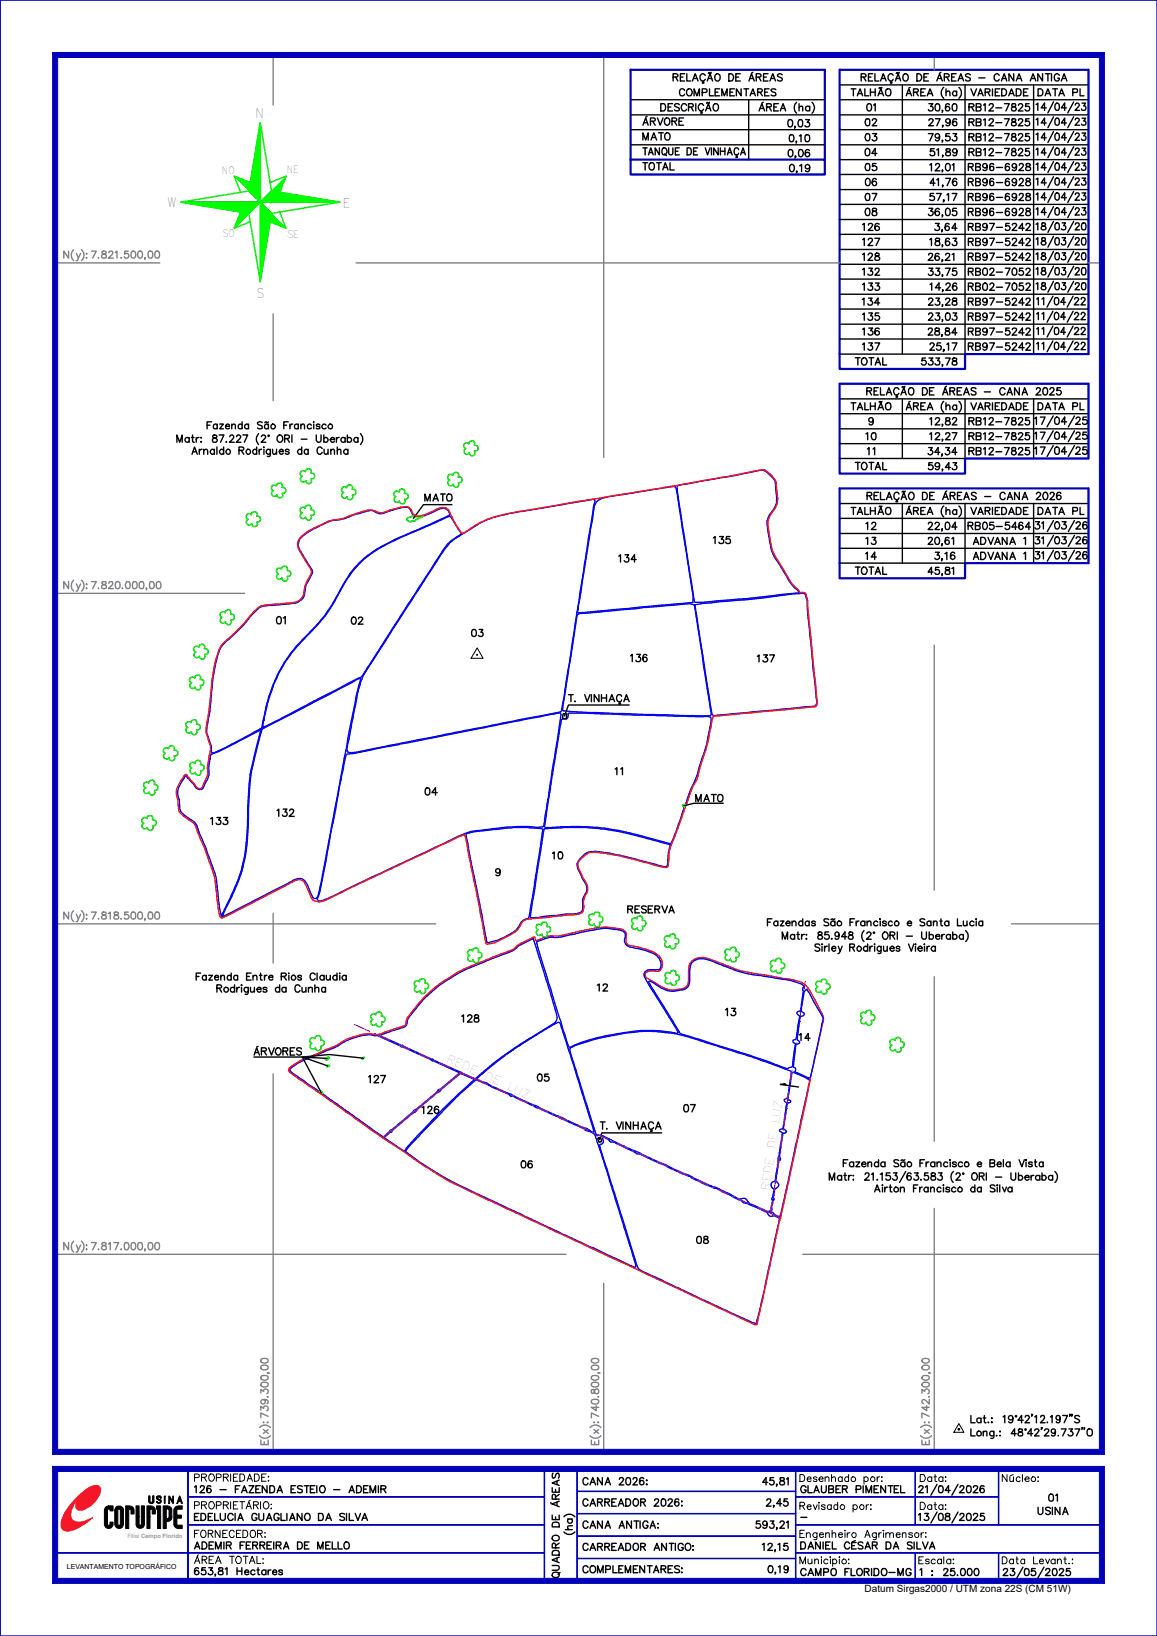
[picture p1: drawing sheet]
<svg xmlns="http://www.w3.org/2000/svg" width="210mm" height="297mm" viewBox="0 0 210 297" stroke-linecap="round" stroke-linejoin="round" font-family="sans-serif">
<defs><g id="words">
<g font-size="2.4">
<text x="46.4" y="21.4">N</text>
<text x="30.4" y="37.6">W</text>
<text x="62.2" y="37.7">E</text>
<text x="46.6" y="54.1">S</text>
</g>
<g font-size="2.1" fill="#f0f">
<text x="80.9" y="192.7" transform="rotate(25 80.9 192.7)">REDE</text>
<text x="87.8" y="195.9" transform="rotate(25 87.8 195.9)">DE</text>
<text x="91.9" y="197.8" transform="rotate(25 91.9 197.8)">LUZ</text>
<text x="140.8" y="208.7" transform="rotate(-82 140.8 208.7)">DE</text>
<text x="141.4" y="204.1" transform="rotate(-82 141.4 204.1)">LUZ</text>
<text x="139.6" y="216.2" transform="rotate(-82 139.6 216.2)">REDE</text>
</g>
<g font-size="1.9">
<text x="40.3" y="31.5">NO</text>
<text x="52.1" y="31.4">NE</text>
<text x="40.4" y="43.1">SO</text>
<text x="52.2" y="43.2">SE</text>
</g>
<g font-size="1.8">
<text x="122.2" y="14.7">RELAÇÃO DE ÁREAS</text>
<text x="123.3" y="17.4">COMPLEMENTARES</text>
<text x="154.5" y="17.4">TALHÃO</text>
<text x="156.3" y="14.7">RELAÇÃO DE ÁREAS - CANA ANTIGA</text>
<text x="164.5" y="17.4">ÁREA (ha)</text>
<text x="176.2" y="17.4">VARIEDADE</text>
<text x="188.4" y="17.4">DATA PL</text>
<text x="116.7" y="22.7">ÁRVORE</text>
<text x="119.9" y="20.1">DESCRIÇÃO</text>
<text x="137.8" y="20.1">ÁREA (ha)</text>
<text x="143" y="23">0,03</text>
<text x="157" y="22.8">02</text>
<text x="157.3" y="20.1">01</text>
<text x="168.5" y="20.1">30,60</text>
<text x="168.6" y="22.8">27,96</text>
<text x="175.9" y="20.1">RB12-7825</text>
<text x="175.9" y="22.8">RB12-7825</text>
<text x="188.1" y="20">14/04/23</text>
<text x="188.1" y="22.7">14/04/23</text>
<text x="116.7" y="25.4">MATO</text>
<text x="116.7" y="28.1">TANQUE DE VINHAÇA</text>
<text x="143.1" y="28.5">0,06</text>
<text x="143.3" y="25.7">0,10</text>
<text x="157" y="25.6">03</text>
<text x="157" y="28.3">04</text>
<text x="168.5" y="25.6">79,53</text>
<text x="168.8" y="28.3">51,89</text>
<text x="175.9" y="25.6">RB12-7825</text>
<text x="175.9" y="28.3">RB12-7825</text>
<text x="188.1" y="25.5">14/04/23</text>
<text x="188.1" y="28.2">14/04/23</text>
<text x="116.7" y="30.9">TOTAL</text>
<text x="143.3" y="31.2">0,19</text>
<text x="157" y="31">05</text>
<text x="157.1" y="33.7">06</text>
<text x="168.8" y="31">12,01</text>
<text x="168.8" y="33.7">41,76</text>
<text x="175.8" y="31">RB96-6928</text>
<text x="175.8" y="33.7">RB96-6928</text>
<text x="188.1" y="30.9">14/04/23</text>
<text x="188.1" y="33.6">14/04/23</text>
<text x="156.6" y="41.8">126</text>
<text x="157" y="36.4">07</text>
<text x="157" y="39.1">08</text>
<text x="168.5" y="39.1">36,05</text>
<text x="168.8" y="36.4">57,17</text>
<text x="169.7" y="41.8">3,64</text>
<text x="175.8" y="41.8">RB97-5242</text>
<text x="175.8" y="36.4">RB96-6928</text>
<text x="175.8" y="39.1">RB96-6928</text>
<text x="188.1" y="41.7">18/03/20</text>
<text x="188.1" y="36.3">14/04/23</text>
<text x="188.1" y="39">14/04/23</text>
<text x="156.6" y="44.6">127</text>
<text x="156.6" y="47.3">128</text>
<text x="168.5" y="47.3">26,21</text>
<text x="168.8" y="44.6">18,63</text>
<text x="175.8" y="44.6">RB97-5242</text>
<text x="175.8" y="47.3">RB97-5242</text>
<text x="188.1" y="44.5">18/03/20</text>
<text x="188.1" y="47.2">18/03/20</text>
<text x="156.6" y="50">132</text>
<text x="156.6" y="52.7">133</text>
<text x="168.5" y="50">33,75</text>
<text x="168.8" y="52.7">14,26</text>
<text x="175.8" y="50">RB02-7052</text>
<text x="175.8" y="52.7">RB02-7052</text>
<text x="188.1" y="49.9">18/03/20</text>
<text x="188.1" y="52.6">18/03/20</text>
<text x="156.5" y="55.4">134</text>
<text x="156.6" y="58.1">135</text>
<text x="168.5" y="55.4">23,28</text>
<text x="168.5" y="58.1">23,03</text>
<text x="175.8" y="55.4">RB97-5242</text>
<text x="175.8" y="58.1">RB97-5242</text>
<text x="188.2" y="55.3">11/04/22</text>
<text x="188.2" y="58">11/04/22</text>
<text x="156.6" y="60.8">136</text>
<text x="156.6" y="63.6">137</text>
<text x="168.5" y="60.8">28,84</text>
<text x="168.8" y="63.6">25,17</text>
<text x="175.8" y="60.8">RB97-5242</text>
<text x="175.8" y="63.6">RB97-5242</text>
<text x="188.2" y="60.7">11/04/22</text>
<text x="188.2" y="63.5">11/04/22</text>
<text x="155.2" y="66.3">TOTAL</text>
<text x="157.3" y="71.7">RELAÇÃO DE ÁREAS - CANA 2025</text>
<text x="167.2" y="66.3">533,78</text>
<text x="37.6" y="77.8">Fazenda São Francisco</text>
<text x="154.5" y="74.4">TALHÃO</text>
<text x="157.7" y="77.1">9</text>
<text x="164.5" y="74.4">ÁREA (ha)</text>
<text x="168.8" y="77.1">12,82</text>
<text x="175.9" y="77.1">RB12-7825</text>
<text x="176.2" y="74.4">VARIEDADE</text>
<text x="187.8" y="77">17/04/25</text>
<text x="188.4" y="74.4">DATA PL</text>
<text x="32.1" y="80.3">Matr: 87.227 (2° ORI - Uberaba)</text>
<text x="34.8" y="82.5">Arnaldo Rodrigues da Cunha</text>
<text x="157.2" y="79.8">10</text>
<text x="157.4" y="82.6">11</text>
<text x="168.5" y="82.6">34,34</text>
<text x="168.8" y="79.8">12,27</text>
<text x="175.9" y="79.8">RB12-7825</text>
<text x="175.9" y="82.6">RB12-7825</text>
<text x="187.8" y="79.7">17/04/25</text>
<text x="187.8" y="82.5">17/04/25</text>
<text x="155.2" y="85.3">TOTAL</text>
<text x="168.5" y="85.3">59,43</text>
<text x="77.1" y="91">MATO</text>
<text x="154.5" y="93.4">TALHÃO</text>
<text x="157.4" y="90.7">RELAÇÃO DE ÁREAS - CANA 2026</text>
<text x="164.5" y="93.4">ÁREA (ha)</text>
<text x="176.2" y="93.4">VARIEDADE</text>
<text x="188.4" y="93.4">DATA PL</text>
<text x="129.5" y="98.7">135</text>
<text x="157.1" y="101.6">14</text>
<text x="157.2" y="98.8">13</text>
<text x="157.2" y="96.1">12</text>
<text x="168.5" y="98.8">20,61</text>
<text x="168.5" y="96.1">22,04</text>
<text x="169.7" y="101.6">3,16</text>
<text x="175.7" y="96.1">RB05-5464</text>
<text x="176.7" y="98.8">ADVANA 1</text>
<text x="176.7" y="101.6">ADVANA 1</text>
<text x="187.9" y="98.7">31/03/26</text>
<text x="187.9" y="96">31/03/26</text>
<text x="187.9" y="101.5">31/03/26</text>
<text x="112.3" y="102">134</text>
<text x="155.2" y="104.3">TOTAL</text>
<text x="168.5" y="104.3">45,81</text>
<text x="50.2" y="113.3">01</text>
<text x="63.8" y="113.3">02</text>
<text x="85.6" y="115.5">03</text>
<text x="114.5" y="120.1">136</text>
<text x="137.5" y="120.2">137</text>
<text x="103.2" y="127.4">T. VINHAÇA</text>
<text x="111.7" y="140.6">11</text>
<text x="38.3" y="149.7">133</text>
<text x="50.3" y="148.2">132</text>
<text x="77.2" y="144.3">04</text>
<text x="126.3" y="145.5">MATO</text>
<text x="100.3" y="155.9">10</text>
<text x="90" y="159">9</text>
<text x="113.9" y="165.7">RESERVA</text>
<text x="139.3" y="168.1">Fazendas São Francisco e Santa Lucia</text>
<text x="142" y="170.5">Matr: 85.948 (2° ORI - Uberaba)</text>
<text x="147.9" y="172.7">Sirley Rodrigues Vieira</text>
<text x="35.6" y="177.9">Fazenda Entre Rios Claudia</text>
<text x="108.4" y="179.9">12</text>
<text x="39.4" y="180.1">Rodrigues da Cunha</text>
<text x="83.8" y="185.5">128</text>
<text x="131.7" y="184.4">13</text>
<text x="46.1" y="191.5">ÁRVORES</text>
<text x="145.1" y="188.9">14</text>
<text x="66.9" y="196.6">127</text>
<text x="97.5" y="196.3">05</text>
<text x="76.6" y="202.2">126</text>
<text x="124.1" y="201.9">07</text>
<text x="109" y="205">T. VINHAÇA</text>
<text x="94.6" y="212">06</text>
<text x="150.5" y="214.2">Matr: 21.153/63.583 (2° ORI - Uberaba)</text>
<text x="153.1" y="211.8">Fazenda São Francisco e Bela Vista</text>
<text x="158.7" y="216.4">Airton Francisco da Silva</text>
<text x="126.4" y="225.7">08</text>
<text x="176.2" y="258.3">Lat.: 19°42'12.197&quot;S</text>
<text x="176.2" y="260.7">Long.: 48°42'29.737&quot;O</text>
<text x="35.3" y="268.9">PROPRIEDADE:</text>
<text x="105.8" y="269.6">CANA 2026:</text>
<text x="138.4" y="269.6">45,81</text>
<text x="145.2" y="269">Desenhado por:</text>
<text x="167" y="269">Data:</text>
<text x="181.9" y="269">Núcleo:</text>
<text x="35.3" y="271">126 - FAZENDA ESTEIO - ADEMIR</text>
<text x="35.3" y="273.9">PROPRIETÁRIO:</text>
<text x="105.8" y="273.4">CARREADOR 2026:</text>
<text x="139.1" y="273.4">2,45</text>
<text x="145.2" y="274">Revisado por:</text>
<text x="145.3" y="271">GLAUBER PIMENTEL</text>
<text x="166.7" y="271">21/04/2026</text>
<text x="167" y="274">Data:</text>
<text x="188.4" y="275">USINA</text>
<text x="190.3" y="272.5">01</text>
<text x="35.3" y="276">EDELUCIA GUAGLIANO DA SILVA</text>
<text x="35.3" y="281.2">ADEMIR FERREIRA DE MELLO</text>
<text x="35.3" y="279.1">FORNECEDOR:</text>
<text x="103.9" y="278.6" transform="rotate(-90 103.9 278.6)">(ha)</text>
<text x="105.8" y="277.4">CANA ANTIGA:</text>
<text x="105.8" y="281.5">CARREADOR ANTIGO:</text>
<text x="137.2" y="277.4">593,21</text>
<text x="138.4" y="281.5">12,15</text>
<text x="145.2" y="279.1">Engenheiro Agrimensor:</text>
<text x="145.3" y="281.2">DANIEL CÉSAR DA SILVA</text>
<text x="145.3" y="276">-</text>
<text x="166.7" y="276">13/08/2025</text>
<text x="35.3" y="283.8">ÁREA TOTAL:</text>
<text x="35.3" y="285.9">653,81 Hectares</text>
<text x="101.5" y="286.4" transform="rotate(-90 101.5 286.4)">QUADRO DE ÁREAS</text>
<text x="105.8" y="285.5">COMPLEMENTARES:</text>
<text x="139.4" y="285.5">0,19</text>
<text x="145.2" y="283.9">Municipio:</text>
<text x="145.3" y="286">CAMPO FLORIDO-MG</text>
<text x="166.8" y="283.9">Escala:</text>
<text x="167" y="286">1 : 25.000</text>
<text x="181.9" y="283.9">Data Levant.:</text>
<text x="182.1" y="286">23/05/2025</text>
<text x="156.9" y="289">Datum Sirgas2000 / UTM zona 22S (CM 51W)</text>
</g>
<g font-size="1.8" fill="#808080">
<text x="11.6" y="46.9">N(y):7.821.500,00</text>
<text x="11.6" y="106.9">N(y):7.820.000,00</text>
<text x="11.6" y="166.9">N(y):7.818.500,00</text>
<text x="11.6" y="226.9">N(y):7.817.000,00</text>
<text x="48.7" y="262.3" transform="rotate(-90 48.7 262.3)">E(x):739.300,00</text>
<text x="108.7" y="262.3" transform="rotate(-90 108.7 262.3)">E(x):740.800,00</text>
<text x="168.7" y="262.3" transform="rotate(-90 168.7 262.3)">E(x):742.300,00</text>
</g>
<text font-size="1.3" x="12.1" y="284.8">LEVANTAMENTO TOPOGRÁFICO</text>
<text font-size="1.1" fill="#989898" x="23.1" y="279.1">Filial Campo Florido</text>
</g></defs>
<!-- layer: 0114000126135 -->
<path d="M122.9 88.2l13.9-2.6a2.37 2.37 0 0 1 3.1 .8 2.06 2.06 0 0 1 .9 2l.1 1a3.6 3.6 0 0 1-.8 3.5l-.6 .7-.3 .9 .2 2a18.3 18.3 0 0 0 1.1 4.5l2.2 3.5a6.2 6.2 0 0 0 2 2.6l.3 .5-9.6 1.1-6.3 .5a6.8 6.8 0 0 1-3 .1l-2.8-17.7z" fill="none" stroke="#00f" stroke-width=".25"/>
<!-- layer: 0114000126134 -->
<path d="M108.3 91.1a7.2 7.2 0 0 1 3.7-1.2l10.5-1.6 .2 .4 .2 1.1 2.9 18.4v1.2l-20.9 1.8 .1-1 2.7-17.3a3.2 3.2 0 0 1 .6-1.8z" fill="none" stroke="#00f" stroke-width=".25"/>
<!-- layer: 0114000126136 -->
<path d="M104.8 111.6l.6-.2 18.5-1.7 1.3-.1 .8 .2 3 19.4v.7l-1.4 .1-10.4-.3-15-.6-.1-.2 .1-.7z" fill="none" stroke="#00f" stroke-width=".25"/>
<!-- layer: 0114000126137 -->
<path d="M126.1 109.8l4.5-.6a150.1 150.1 0 0 0 13.4-1.4l1.7-.1 .3 .1 .5 1.3 .1 2.5 1.7 16-.3 .6-17.7 1.6a.75 .75 0 0 1-1.1-.2z" fill="none" stroke="#00f" stroke-width=".25"/>
<!-- layer: 0114000126126 -->
<path d="M69.7 206.5l1.1-.9h.2l.2-.4 3.8-3.1 .3-.2 .4-.5 3.7-3.1 .6-.3 .1-.2 3.5-2.9 2.5 1.1-2.2 2a87.8 87.8 0 0 0-7.1 7.2l-2.8 2.9-.6 .9z" fill="none" stroke="#00f" stroke-width=".25"/>
<!-- layer: TEXTO -->
<path d="M82 91.6h-5.1l-1.9 2.5M114.2 128h-11l-.7 2M46.1 191.9h8.8l3.4 6.4M54.9 191.9l4.9-.5 6.1 .7M54.9 191.9l4.6 1.6M54.9 191.9l4.5 .2M142.6 197l-.1-.3-.9 .2 3.3 .4M120.1 205.7h-10.9l-.4 1.2" fill="none" stroke="#000" stroke-width=".25"/>
<!-- layer: 0114000126127 -->
<path d="M52.6 194.1a13.2 13.2 0 0 1 4.9-2.6l1.7-.7a14 14 0 0 0 3.7-1.9l1.3-.5a7.5 7.5 0 0 1 4.4-.4l14.8 6.8-3.4 2.9-.5 .2-.2 .3-3.7 3.1-.4 .2-4.1 3.6-.2 .1-1.4 1.2-11-7.9a.48 .48 0 0 0-.6-.4l-5-3.5-.3-.3z" fill="none" stroke="#00f" stroke-width=".25"/>
<!-- layer: 0114000126128 -->
<path d="M68.9 188l3.9-1.4a1.2 1.2 0 0 0 1.2-1.5l.5-.7a25.7 25.7 0 0 1 13-9.6l3.6-1.4a6.3 6.3 0 0 0 3.2-1.8l2.5-1.2 4.2 13.7a1.33 1.33 0 0 1-.3 1.6l-3.6 2.2a66.3 66.3 0 0 0-10.8 8l-13.2-6.1z" fill="none" stroke="#00f" stroke-width=".25"/>
<!-- layer: 0114000126132 -->
<path d="M47.6 132.4l17.1-9 .7-.2v.3l-.8 3.2-1.5 7.3-3.8 20.9a57.6 57.6 0 0 1-1.7 8l-.4 .2-.5-.2-.3-.7a6.8 6.8 0 0 0-1.2-2.5 1.95 1.95 0 0 0-2.4 .4l-11.3 5.8-1.2 .5 .4-1a31.9 31.9 0 0 0 4.4-17 43.6 43.6 0 0 1 2-14.5z" fill="none" stroke="#00f" stroke-width=".25"/>
<!-- layer: 0114000126133 -->
<path d="M33.5 141l.3-.2 .3 .5 1 1a1.22 1.22 0 0 0 1.6 .9l.5-.8a4.3 4.3 0 0 0 .7-3.2l.3-1.8 .2-.5 1.2-.4 7.8-4-.1 .2a51 51 0 0 0-2.3 13.9 39.6 39.6 0 0 1-1.6 12.6l-1.3 3.1-1.9 4-.3-1.3-.3-2.5a16 16 0 0 0-1.5-6.5l-2-4.9a2.94 2.94 0 0 0-1.7-2.5 2.74 2.74 0 0 1-1.8-2.9v-.4a3.1 3.1 0 0 1 .3-3.3z" fill="none" stroke="#00f" stroke-width=".25"/>
<!-- layer: RVORE -->
<path d="M57.9 198.1l.7 .6" fill="none" stroke="#00f" stroke-width=".25"/>
<!-- layer: TANQUE_DE_VINHAA -->
<path d="M102.3 129.6a.39 .39 0 0 1 .4 0 .39 .39 0 0 1 .1 .5 .36 .36 0 0 1-.3 .4 .36 .36 0 0 1-.4-.3zM108.5 206.6a.43 .43 0 0 1 .5 0 .43 .43 0 0 1 .2 .5 .32 .32 0 0 1-.4 .2 .32 .32 0 0 1-.2-.4z" fill="none" stroke="#000" stroke-width=".25"/>
<!-- layer: REDE_DE_LUZ -->
<g fill="none" stroke="#f0f" stroke-width=".25">
<path d="M146.2 178.2l-.4 2.3M64.4 186l2.7 1.2M68 187.6h.1M68.9 188l1.8 .8M71.6 189.3h.1M72.5 189.7l1.8 .8M75.2 190.9h.1M76.1 191.3l1.9 .8M77.9 199.5l-2.5 2.1M78.1 199.4h.1M78.9 192.6h.1M79.8 193l1.8 .8"/>
<path d="M80.8 197.1l-2.5 2.1M81 196.9h.1M82.5 194.2h.1M83.5 194.6l4.9 2.3M83.6 194.7l-2.4 2.1M89.4 197.3h.1M90.3 197.7l1.7 .8M93 199h.1M93.9 199.4l1.8 .8M143.2 198.2l-.4 2M143.3 197.3h.1M143.8 194.3l-.3 2"/>
<path d="M143.9 193.3h.1M144.3 190.3l-.2 2M144.5 189.4h.1M144.9 186.4l-.3 1.9M145.1 185.4h.1M145.5 182.4l-.3 2M145.6 181.4h.1M72.1 204.4l-2.4 2M72.3 204.2h.1M75 202l-2.5 2M75.2 201.8h.1M96.6 200.6h.1"/>
<path d="M97.5 201l1.9 .9M100.3 202.3h.1M101.2 202.7l1.8 .8M103.9 203.9h.1M104.8 204.3l1.8 .9M107.5 205.6h.1M108.5 206l1.8 .8M111.2 207.2h.1M112.1 207.6l1.8 .9M114.8 208.9h.1M115.7 209.3l1.9 .8M118.5 210.5h.1"/>
<path d="M119.4 210.9l1.8 .9M122.1 212.2h.1M123 212.6l1.8 .8M125.7 213.8h.1M126.6 214.3l1.9 .8M129.4 215.5h.1M130.3 215.9l1.8 .9M133 217.2h.1M134 217.6l1.7 .8M136.7 218.8h.1M137.6 219.2l2.3 1.1M140.3 218.1l-.4 2.2"/>
<path d="M140.4 217h.1M140.8 214.1l-.3 2M141 213.1h.1M141.4 210.1l-.3 2M141.6 209.1h.1M142 206.2l-.3 2M142.1 205.2h.1M142.6 202.2l-.3 2M142.7 201.2h.1M139.9 220.3l1.9 .9"/>
</g>
<!-- layer: RVORE -->
<path d="M57.9 198.1h.5l.2 .6zM59 192.2l.5-.3a.23 .23 0 0 1 .2 .3 .23 .23 0 0 1-.3 .2l-.2 .1zM59.3 193.5h.1a.21 .21 0 0 1 .2-.2 .21 .21 0 0 1 .2 .2l-.4 .2zM65.8 192h.4l-.4 .3z" fill="none" stroke="#0f0" stroke-width=".25"/>
<!-- layer: 0114000126001 -->
<path d="M54.5 97.8a16.4 16.4 0 0 1 6-3.3l2-.3 2.6-1a4.7 4.7 0 0 1 2.7-.4 2.16 2.16 0 0 0 2.5 .1l1.2-.4a5.9 5.9 0 0 1 2.6-.4l.3 .4 .6 1.1-.9 .4a.35 .35 0 0 0-.2 .4 .35 .35 0 0 0 .4 .3h.2l.3-.1a1.01 1.01 0 0 0 1-.4l2.3-1a4.9 4.9 0 0 1 2.7-.9l.6 .5 .2 .5-.1 .2-4 1.9a64.7 64.7 0 0 0-9.9 4.8 18.3 18.3 0 0 0-6.3 7.8 33 33 0 0 1-6.7 8.5 26.7 26.7 0 0 0-6.8 14.3l-.3 1.4-2.5 1.3a41.2 41.2 0 0 1-6.3 3.2h-.2l-.1-.2v-1l-.4-.9a5.2 5.2 0 0 1-.4-2.8l.5-2.6 .2-2.1a30.9 30.9 0 0 1 1.8-9.5l.5-.7a39.2 39.2 0 0 0 5.5-5.6 3.2 3.2 0 0 1 3.1-1.4l2.6-.2a5.5 5.5 0 0 0 2.8-.7l.4-.4 .2-.5a6.7 6.7 0 0 1 1.3-3.7l.2-.4-.1-.5-1.2-2.1a6.5 6.5 0 0 1-1.2-2.6l.1-.7z" fill="none" stroke="#00f" stroke-width=".25"/>
<!-- layer: 0114000126002 -->
<path d="M65.6 102a32.7 32.7 0 0 1 9.8-5.6l5.6-2.4a.61 .61 0 0 1 .9 0l1.8 2.8-.1 .2a8 8 0 0 0-3.5 3.5l-14.3 22.2a2.25 2.25 0 0 1-1.4 .7l-13.5 7.1-3.2 1.6a27.1 27.1 0 0 1 9-17.7 32.7 32.7 0 0 0 5.8-8.5l1.4-2z" fill="none" stroke="#00f" stroke-width=".25"/>
<!-- layer: 0114000126003 -->
<path d="M81.6 98.6l1.1-.9 1.8-1.1a17.6 17.6 0 0 1 8.1-3.4l15.1-2.5 .3 .3-.3 1.1-1 6-4.3 28.5-.6 2.6-30.7 6.1a55.7 55.7 0 0 1-7.7 1.3l-.3-.2a1.74 1.74 0 0 1 0-1.4l.9-4.4a46.3 46.3 0 0 1 1.5-7l.9-1.7 4.8-7.5 8.8-13.7z" fill="none" stroke="#00f" stroke-width=".25"/>
<!-- layer: 0114000126004 -->
<path d="M63 136.9h.1a21.1 21.1 0 0 0 5.2-1l33.4-6.5 .1 .5-2.8 18.1a4.3 4.3 0 0 1-.4 2.1l-1 .1a46.4 46.4 0 0 0-12.6 .9l-2 .8-22.9 10.9a4.1 4.1 0 0 1-2.2 .7l-.3-.2a122.1 122.1 0 0 0 2.5-12.6l1.9-9.8 .6-3.2z" fill="none" stroke="#00f" stroke-width=".25"/>
<!-- layer: MATO -->
<path d="M73.9 94.2l.4-.2a1.23 1.23 0 0 1 1.3-.1l1.2-.2-1 .5a1.01 1.01 0 0 1-1 .4 .53 .53 0 0 1-.6 .1 .53 .53 0 0 1-.3-.5z" fill="none" stroke="#0f0" stroke-width=".25"/>
<!-- layer: TEXTO -->
<g fill="none" stroke="#000" stroke-width=".18">
<path d="M86.6 117.6l1.1 1.9h-2.2z"/>
<circle cx="86.6" cy="118.9" r=".08"/>
</g>
<!-- layer: 0114000126008 -->
<path d="M109.4 206.5a.5 .5 0 0 1 .6 .2l.8 .6 .7 .1 1.3 .6 2.5 1.2 .2 .3h.6l4 1.9 .6 .1 1 .6 2.5 1.1 1 .3 .9 .6 3.3 1.5a2.57 2.57 0 0 1 1.7 .8l1.5 .6 2.1 1.1 .3 .3 .6 .1 2.7 1.2a1.97 1.97 0 0 1 1.4 1l.2 .1a1.86 1.86 0 0 1 1.6 .4l-2.8 13.2-1.3 5.5a.28 .28 0 0 1-.2 .4 .28 .28 0 0 1-.3-.1l-4-1.8-15-7a4.2 4.2 0 0 1-2.1-1.3l-6.9-22a.28 .28 0 0 1 0-.3 .28 .28 0 0 1 .3-.1l.3-.3z" fill="none" stroke="#00f" stroke-width=".25"/>
<!-- layer: 0114000126007 -->
<path d="M103.5 190.3a22.8 22.8 0 0 1 5.5-1.9l4.4-.8 3.3-.4 2.6 .1 3.4 .4 4 1.1 9.7 3 6.8 2.5a.42 .42 0 0 1 .4 .2 .42 .42 0 0 1 0 .5l-.6 4a.52 .52 0 0 1-.6 .6 .41 .41 0 0 0 .3 .6l.1 .3-.7 4a.35 .35 0 0 1 0 .4 .35 .35 0 0 1-.4 .1 .26 .26 0 0 0-.2 .3 .26 .26 0 0 0 .3 .2l.2 .4-.6 3.8-.2 .5v.9l-.5 3a.35 .35 0 0 1-.1 .4 .35 .35 0 0 1-.3 .1 .79 .79 0 0 0 .2 1.3l-.2 1.3-.2 .4v.2a.31 .31 0 0 1 .2 .3 .31 .31 0 0 1-.2 .3l-.2 1.2a.33 .33 0 0 1-.2 .3 .33 .33 0 0 1-.4 0l-2.6-1.1a1.77 1.77 0 0 1-1.2-1.1l-.5-.2a1.81 1.81 0 0 1-1.9-.4l-2.5-1.3-2.8-1-2.8-1.5-2.9-1.1-1.3-.8-8.7-3.9a8.2 8.2 0 0 0-3.5-1.4h-.3l-.2-.5-4.1-13a4.4 4.4 0 0 1-.5-2.3zM143.8 194.7l.2-.1 2.3 1.1a.82 .82 0 0 1 .5 1.2l-3.7 17.7-1.5 5.9a.35 .35 0 0 1-.2 .4 .35 .35 0 0 1-.4-.2l-.9-.7v-1.1l.2-.7a.81 .81 0 0 0 .1-1l.1-.5a1.24 1.24 0 0 1 .7-1.3 1.08 1.08 0 0 0-.4-1.1l.5-2.7a.87 .87 0 0 1 .4-1.1 2.85 2.85 0 0 1 0-2l.3-2.6a.32 .32 0 0 1 .5-.2 .35 .35 0 0 0 .2-.5 .35 .35 0 0 0-.5-.2l.7-4.6a.39 .39 0 0 1 .5-.3 .28 .28 0 0 0 .1-.3 .28 .28 0 0 0-.4-.1l-.1-.4z" fill="none" stroke="#00f" stroke-width=".25"/>
<!-- layer: 0114000126006 -->
<path d="M82.8 199.3l3.3-3a.96 .96 0 0 1 1.1 .1l.6 .3a.7 .7 0 0 1 .8 .3l2.4 1.1a2.84 2.84 0 0 1 1.8 1l.3-.1 3.8 1.8 .4 .3 4 1.7 5.4 2.6a1.57 1.57 0 0 1 1.6 1.4l7.1 22.9a.28 .28 0 0 1-.1 .4 .28 .28 0 0 1-.4-.2l-33-15.4-4.8-2.9-3.3-2.4a.24 .24 0 0 1-.2-.3 .24 .24 0 0 1 .2-.2l.8-1z" fill="none" stroke="#00f" stroke-width=".25"/>
<!-- layer: 0114000126005 -->
<path d="M86.6 195.8l1.7-1.6 3.6-2.8 3.6-2.3 4.2-2.6a3.2 3.2 0 0 1 1.8-.9l2 5.7 4.3 14.2a.66 .66 0 0 1-.8-.3l-.5-.4-2.8-1-6.2-3-1.4-.5-3.3-1.6-3.6-1.5a4.7 4.7 0 0 0-2-1l-.6-.2z" fill="none" stroke="#00f" stroke-width=".25"/>
<!-- layer: H-RVORE -->
<g fill="none" stroke="#00b800" stroke-width=".25">
<path d="M44.8 93.5a.52 .52 0 0 1 .8-.1 .53 .53 0 0 1 .7-.5 .53 .53 0 0 1 .3 .8 .54 .54 0 0 1 .7 .5 .54 .54 0 0 1-.7 .6l.1 .3a.54 .54 0 0 1-.5 .5 .54 .54 0 0 1-.5-.5 .53 .53 0 0 1-.9 0 .53 .53 0 0 1 .3-.8l-.2-.1-.2-.2zM50.2 89.8a.54 .54 0 0 0 .5 .6 .54 .54 0 0 0 .6-.5l-.1-.4a.55 .55 0 0 0 .7-.5 .55 .55 0 0 0-.7-.5l.1-.3a.57 .57 0 0 0-.6-.5 .57 .57 0 0 0-.6 .5 .51 .51 0 0 0-.8 .1 .51 .51 0 0 0 .3 .8 .54 .54 0 0 0-.2 .8 .54 .54 0 0 0 .8 0M54.6 92.3a.56 .56 0 0 1 .8 0 .53 .53 0 0 1 .7-.6 .53 .53 0 0 1 .3 .8 .52 .52 0 0 1 .7 .5 .52 .52 0 0 1-.7 .5l.1 .5a.54 .54 0 0 1-.5 .4 .54 .54 0 0 1-.5-.5 .54 .54 0 0 1-.9 0 .54 .54 0 0 1 .3-.8l-.3-.2-.1-.2zM55.5 87.2a.51 .51 0 0 0 .5 .6 .51 .51 0 0 0 .5-.5l-.1-.4a.55 .55 0 0 0 .7-.5 .55 .55 0 0 0-.7-.5 .54 .54 0 0 0-.3-.8 .54 .54 0 0 0-.7 .5 .53 .53 0 0 0-.8 .1 .53 .53 0 0 0 .3 .8 .55 .55 0 0 0-.3 .9 .55 .55 0 0 0 .9-.1M62.1 88.5l.5-.1 .3 .2a.53 .53 0 0 1 .7-.6 .53 .53 0 0 1 .3 .8 .54 .54 0 0 1 .7 .5 .54 .54 0 0 1-.6 .6l.1 .3a.54 .54 0 0 1-.6 .5 .54 .54 0 0 1-.5-.5 .54 .54 0 0 1-.9 0 .54 .54 0 0 1 .3-.8 .52 .52 0 0 1-.3-.9zM71.6 89.3l.5-.2 .3 .2a.57 .57 0 0 1 .4-.5 .57 .57 0 0 1 .6 .2l.1 .3-.1 .3a.54 .54 0 0 1 .7 .5 .54 .54 0 0 1-.6 .6l.1 .3a.54 .54 0 0 1-.6 .5 .54 .54 0 0 1-.5-.5 .53 .53 0 0 1-.9 0 .53 .53 0 0 1 .2-.8 .6 .6 0 0 1-.2-.9zM82.2 87.9a.54 .54 0 0 0 .5 .6 .54 .54 0 0 0 .6-.5l-.1-.4a.53 .53 0 0 0 .7-.5 .53 .53 0 0 0-.7-.5 .53 .53 0 0 0-.3-.8 .53 .53 0 0 0-.7 .5 .52 .52 0 0 0-.9 0 .52 .52 0 0 0 .3 .8 .54 .54 0 0 0-.2 .9 .54 .54 0 0 0 .8 0M84.3 80.5a.61 .61 0 0 1 .8 0 .53 .53 0 0 1 .7-.5 .53 .53 0 0 1 .3 .8 .53 .53 0 0 1 .7 .6 .53 .53 0 0 1-.7 .5l.1 .4a.51 .51 0 0 1-.5 .4 .51 .51 0 0 1-.5-.5 .54 .54 0 0 1-.9 0 .54 .54 0 0 1 .2-.8l-.3-.3zM35.3 117.5a.56 .56 0 0 1 .8 0 .53 .53 0 0 1 .7-.5 .53 .53 0 0 1 .3 .8 .52 .52 0 0 1 .7 .5 .52 .52 0 0 1-.7 .5l.1 .4a.54 .54 0 0 1-.5 .5 .54 .54 0 0 1-.5-.6 .54 .54 0 0 1-.9 .1 .54 .54 0 0 1 .3-.9l-.3-.1-.1-.3zM40 111.3a.56 .56 0 0 1 .9 0 .53 .53 0 0 1 .7-.6 .53 .53 0 0 1 .3 .8 .52 .52 0 0 1 .6 .5 .52 .52 0 0 1-.6 .5l.1 .5a.54 .54 0 0 1-.5 .4 .54 .54 0 0 1-.6-.5 .54 .54 0 0 1-.8 0 .54 .54 0 0 1 .2-.8l-.3-.2-.1-.2zM51.2 104.9a.54 .54 0 0 0 .4 .6 .54 .54 0 0 0 .6-.5l-.1-.4a.55 .55 0 0 0 .7-.5 .55 .55 0 0 0-.7-.5l.1-.4a.57 .57 0 0 0-.6-.4 .57 .57 0 0 0-.5 .5 .51 .51 0 0 0-.8 .1 .51 .51 0 0 0 .2 .8 .54 .54 0 0 0-.2 .8 .54 .54 0 0 0 .9 0M34.5 138.6a.55 .55 0 0 1 .9 0 .55 .55 0 0 1 .6-.5 .55 .55 0 0 1 .4 .8 .52 .52 0 0 1 .6 .4 .52 .52 0 0 1-.6 .6l.1 .4a.51 .51 0 0 1-.6 .4 .51 .51 0 0 1-.4-.5 .54 .54 0 0 1-.9 .1 .54 .54 0 0 1 .2-.9l-.3-.1-.1-.3z"/>
<path d="M34.5 123.1l.2-.2h.4l.3 .2a.53 .53 0 0 1 .6-.5 .53 .53 0 0 1 .3 .8 .52 .52 0 0 1 .7 .4 .52 .52 0 0 1-.6 .6l.1 .4a.54 .54 0 0 1-.6 .4 .54 .54 0 0 1-.5-.5 .54 .54 0 0 1-.9 .1 .54 .54 0 0 1 .3-.9l-.3-.1-.1-.3zM34.7 132.8a.51 .51 0 0 0 .5 .6 .51 .51 0 0 0 .6-.5l-.1-.4a.55 .55 0 0 0 .6-.5 .55 .55 0 0 0-.6-.6 .53 .53 0 0 0-.4-.7 .53 .53 0 0 0-.7 .5 .53 .53 0 0 0-.8 .1 .53 .53 0 0 0 .3 .8 .54 .54 0 0 0-.2 .8 .54 .54 0 0 0 .8 0M26.7 150.2a.54 .54 0 0 1-.8 .1 .54 .54 0 0 1 .2-.9 .52 .52 0 0 1-.3-.8 .52 .52 0 0 1 .9 0 .55 .55 0 0 1 .6-.5 .55 .55 0 0 1 .4 .8 .53 .53 0 0 1 .7 .5 .53 .53 0 0 1-.7 .5l.1 .4a.51 .51 0 0 1-.5 .4 .51 .51 0 0 1-.5-.5M131.7 172.4l.5-.1 .3 .2a.56 .56 0 0 1 .5-.6 .56 .56 0 0 1 .6 .5l-.1 .3a.54 .54 0 0 1 .7 .5 .54 .54 0 0 1-.6 .6l.1 .4a.54 .54 0 0 1-.6 .4 .54 .54 0 0 1-.5-.5 .53 .53 0 0 1-.9 .1 .53 .53 0 0 1 .3-.8 .58 .58 0 0 1-.3-1zM156.3 184a.56 .56 0 0 1 .8 0 .53 .53 0 0 1 .7-.6 .53 .53 0 0 1 .3 .8 .52 .52 0 0 1 .7 .5 .52 .52 0 0 1-.7 .5l.1 .4a.54 .54 0 0 1-.5 .5 .54 .54 0 0 1-.5-.5 .53 .53 0 0 1-.9 0 .53 .53 0 0 1 .3-.8l-.2-.1-.2-.2zM161.6 188.9a.56 .56 0 0 1 .9 0 .53 .53 0 0 1 .6-.6 .53 .53 0 0 1 .3 .9 .52 .52 0 0 1 .7 .4 .52 .52 0 0 1-.6 .6l.1 .4a.54 .54 0 0 1-.6 .4 .54 .54 0 0 1-.5-.5 .54 .54 0 0 1-.9 0 .54 .54 0 0 1 .3-.8l-.3-.1-.1-.3z"/>
</g>
<!-- layer: QUADRO_DE_AREAS_COMPLEMENTARES -->
<path d="M114.5 18.1h35.2M135.9 18.1v10.9M114.5 20.9h35.2M114.5 23.5h35.2M114.5 26.3h35.2" fill="none" stroke="#000" stroke-width=".25"/>
<path d="M114.5 29h35.2v2.7h-35.2zM114.5 29v-16.3h35.2v16.3" fill="none" stroke="#0000b8" stroke-width=".4"/>
<!-- layer: 0114000126011 -->
<path d="M102 130.6l.5-.1a.54 .54 0 0 0 .5-.1 .54 .54 0 0 0 .1-.6l.1-.3h3.4l6.5 .3 15.8 .4a3.2 3.2 0 0 1-.1 1.9l-.9 4.4-1 2.7-.4 1.6-1.2 2.6-.7 2.2a.56 .56 0 0 1-.7 .5l.1 .3 .3 .1-1.7 4.7-.8 1.9-8.5-2.1a47.5 47.5 0 0 0-14.2-.8l-.2-.1v-.2l.4-3.3z" fill="none" stroke="#00f" stroke-width=".25"/>
<!-- layer: 0114000126010 -->
<path d="M98.8 150.5l3.5-.3h4.2l3 .3 4.2 .8 7.8 2 .2 .2-.4 1.3-.1 2.1a.48 .48 0 0 1-.3 .5 .48 .48 0 0 1-.6-.1l-5.1-1.4-5.3-1.1a6.7 6.7 0 0 0-3.3 0l-.8 .6a1.86 1.86 0 0 0-.8 2.6l.9 1.8a2.13 2.13 0 0 1 0 3l-.2 .9a2.96 2.96 0 0 1-.2 1.9 4.6 4.6 0 0 1-2.8 .3l-5.9 .7a.33 .33 0 0 1-.5 0 .33 .33 0 0 1 0-.5z" fill="none" stroke="#00f" stroke-width=".25"/>
<!-- layer: 0114000126009 -->
<path d="M84.6 151.4a30.3 30.3 0 0 1 6.2-.9l2.4-.3 4.7 .2a.47 .47 0 0 1 .5 .1 .47 .47 0 0 1 .1 .6l-2.4 14.8a.82 .82 0 0 1-.9 1 5 5 0 0 0-1.5 1.9l-1.3 .9-2.1 1-1.7 .5-.3-.2-.7-4.5-2.4-11.5z" fill="none" stroke="#00f" stroke-width=".25"/>
<!-- layer: 0114000126 -->
<path d="M54.4 97.8a13.8 13.8 0 0 1 4.5-2.9 9.2 9.2 0 0 1 3.4-.8l1.9-.7a8.2 8.2 0 0 1 3.5-.8 2.68 2.68 0 0 0 3 0l2.5-.6a1.31 1.31 0 0 1 1.7 1.2 1.48 1.48 0 0 0 2.1 .2l1.8-.7a1.79 1.79 0 0 1 2.8 .1l1.2 2.5 1.1 1.5 1.6-.9a16.3 16.3 0 0 1 7.5-2.8l11.7-2 17.8-2.9 15.9-2.9a1.83 1.83 0 0 1 1.4 .8l.7 .8 .4 .7 .1 1.8a3.5 3.5 0 0 1-.8 3.6 3.5 3.5 0 0 0-.7 3.5 15.9 15.9 0 0 0 1.1 4.4l2.2 3.5a7.9 7.9 0 0 0 2.3 2.9l.1 .3 .5-.1 .5 .1 .2 .4 .2 1.1 .3 3.8 1.5 14.7-.2 .4-.2 .3-18.6 1.7-.6 3.2a36.9 36.9 0 0 1-1.8 6.4 10.5 10.5 0 0 1-1.4 3.6l-3.2 8.8a10 10 0 0 0-1.1 4.8 .57 .57 0 0 1-.2 .6 .57 .57 0 0 1-.7 .1l-4.7-1.3a46.5 46.5 0 0 0-7.9-1.5 3.4 3.4 0 0 0-2.7 1.6 2.29 2.29 0 0 0 .5 2.4l.2 .6a2.81 2.81 0 0 1 .7 2.8 3.5 3.5 0 0 0-.5 2.8 1.24 1.24 0 0 1-1.5 1.1l-1.5 .1-5.3 .6a4.3 4.3 0 0 0-2.9 .7 4.8 4.8 0 0 1-3 2.8l-1.1 .5a3.9 3.9 0 0 1-2 .6l-.2 .1-.3-.1-.1-.4-1.1-6.3-2.7-13-.8 .2-3.3 1.5-20.4 9.7a2.75 2.75 0 0 1-2.7 .5 1.31 1.31 0 0 1-.9-1.2l-.8-1.9a1.4 1.4 0 0 0-2.4-.2l-12.7 6.4-.4-.3-.7-4.8a12.7 12.7 0 0 0-1.2-5l-1-2.8-1.1-2.6a2.77 2.77 0 0 0-1.7-2.3l-1.3-1a1.44 1.44 0 0 1-.5-1.5l-.1-1.2a3 3 0 0 1 .4-3.2l.6-1a.41 .41 0 0 1 .6-.2l1.5 1.8a1.07 1.07 0 0 0 1 .7l.3-.3 .2-.6a4.4 4.4 0 0 0 .7-3.1l.3-2.1a3.2 3.2 0 0 0-.1-2.8l-.2-.6a4.8 4.8 0 0 1 .1-3.4l.3-2a43.2 43.2 0 0 1 1.6-10 4.9 4.9 0 0 1 2-2.5l2.1-2 1.5-1.8a4.6 4.6 0 0 1 3.2-2.2l3.7-.3a2.82 2.82 0 0 0 2.9-1.3l.2-.7a8.5 8.5 0 0 1 1.3-3.4v-.4l-.2-.5-1-1.6a6.5 6.5 0 0 1-1.3-2.9zM52.6 193.8l1.2-.8 1.3-.7 4-1.7a10.9 10.9 0 0 0 3.7-1.9l1.7-.6a6.7 6.7 0 0 1 3.9-.3l5.1-1.6 .2-.2a2.88 2.88 0 0 1 1-2.2 26.1 26.1 0 0 1 13.1-9.3l3.2-1.4a6.4 6.4 0 0 0 2.9-1.4l2.9-1.5 .2-.1 .2 .7 1.5-.6a3.8 3.8 0 0 1 2.2-.3l1.8-.3a34 34 0 0 1 7.6-1.3l2.4 .3a1.23 1.23 0 0 1 .9 1.8 .92 .92 0 0 0 .5 1.2 12.3 12.3 0 0 1 5.4 1.9 1.96 1.96 0 0 1 .3 2.7l-.4 .2-1.5-.1-.6 .2-.2 .5a1.2 1.2 0 0 0 1.1 1l1.5 .9a4.3 4.3 0 0 0 5.1 0l.2-1v-1.5a2.37 2.37 0 0 1 3.3-2.4l1.7 .6a25.4 25.4 0 0 0 7.8 2.3l6.7 1.1a3.7 3.7 0 0 1 2.8 2.4l1.6 3.2a2.07 2.07 0 0 1 .6 1.5l-12.1 55.4h-.4l-1.4-.6-51.2-24.1a46.4 46.4 0 0 1-6.8-3.7l-10.6-7.3-7.9-5.6-6.4-4.4-.3-.5z" fill="none" stroke="#f00" stroke-width=".25"/>
<!-- layer: QUADRO_DE_AREAS_CANA_ANTIGA -->
<g fill="none" stroke="#000" stroke-width=".25">
<path d="M152.4 15.4h45.2M152.4 18.1h45.2M163.8 15.4v48.9M175.2 15.4v48.9h-22.8M187.6 15.4v48.9M152.4 20.9h45.2M152.4 23.5h45.2M152.4 26.3h45.2M152.4 39.9h45.2M152.4 29h45.2M152.4 31.7h45.2M152.4 34.4h45.2"/>
<path d="M152.4 37.1h45.2M152.4 53.4h45.2M152.4 56.1h45.2M152.4 58.8h45.2M152.4 42.5h45.2M152.4 45.3h45.2M152.4 48h45.2M152.4 50.7h45.2M152.4 61.5h45.2M152.4 72.4h45.2M152.4 75.1h45.2M152.4 77.8h45.2"/>
<path d="M163.8 72.4v10.8M175.2 72.4v10.8h-22.8M187.6 72.4v10.8M152.4 80.5h45.2"/>
</g>
<path d="M152.4 12.7h45.2v51.6h-22.4v2.7h-22.8zM152.4 69.7h45.2v13.5h-22.4v2.8h-22.8z" fill="none" stroke="#0000b8" stroke-width=".4"/>
<!-- layer: MARGEM -->
<path d="M0 0h210v297h-210zM0 0v297" fill="none" stroke="#0000b8" stroke-width=".25"/>
<g fill="none" stroke="#0000b8" stroke-width=".18">
<path d="M9.6 266.2h190.9l-1 .9h-189zM34.1 266.7h.1v20.3h-.1zM34.1 276.8h64.7v.1h-64.7zM34.1 271.7h64.7v.1h-64.7zM34.1 276.8h64.7M34.1 271.8h64.7M34.1 266.7v20.3M98.8 266.7h.1v20h-.1zM98.8 266.7v20M104.7 266.7h.1v20h-.1zM104.7 270.7h39.7v.1h-39.7zM104.7 274.7h39.7v.2h-39.7z"/>
<path d="M104.7 278.8h39.7v.1h-39.7zM104.7 266.7v20M104.7 270.7h39.7M104.7 274.8h39.7M104.7 278.9h39.7M144.4 266.7h.1v20h-.1zM144.4 276.8h55.6v.1h-55.6zM144.4 271.7h36.9v.1h-36.9zM144.4 276.8h55.6M144.4 271.8h36.9M144.4 266.7v20M166.1 266.7h.1v10.1h-.1z"/>
<path d="M166.1 266.7v10.1M181.2 266.7h.1v10.1h-.1zM181.3 266.7v10.1M10 281.9h88.8v.1h-88.8zM10 281.9h88.8M104.7 282.9h39.7v.1h-39.7zM104.7 282.9h39.7M144.4 281.9h55.6v.1h-55.6zM144.4 281.9h55.6M166.1 281.9h.1v5h-.1zM166.1 281.9v5M181.2 281.9h.1v5h-.1z"/>
<path d="M181.3 281.9v5"/>
</g>
<path d="M9.6 266.2h190.9l-1 .9h-189z" fill="#0000b8"/>
<path d="M200.5 266.2v21.2l-1-.9v-19.4z" fill="none" stroke="#0000b8" stroke-width=".18"/>
<path d="M200.5 266.2v21.2l-1-.9v-19.4z" fill="#0000b8"/>
<path d="M9.6 287.4l.9-.9h189l1 .9z" fill="none" stroke="#0000b8" stroke-width=".18"/>
<path d="M9.6 287.4l.9-.9h189l1 .9z" fill="#0000b8"/>
<path d="M9.6 266.2l.9 .9v19.4l-.9 .9z" fill="none" stroke="#0000b8" stroke-width=".18"/>
<path d="M9.6 266.2l.9 .9v19.4l-.9 .9z" fill="#0000b8"/>
<path d="M34.1 266.7h.1v20.1h-.1zM34.1 266.7v20.1" fill="none" stroke="#0000b8" stroke-width=".18"/>
<!-- layer: SETA_NORTE -->
<g fill="none" stroke="#0f0" stroke-width=".25">
<path d="M32.8 36.7h28.8M32.9 36.7h.1M33 36.7v.1M33.1 36.7v.1M33.2 36.7v.1M33.4 36.7l-.1 .1M33.5 36.7l-.1 .1M33.6 36.7l-.1 .1M33.7 36.7l-.1 .2M33.9 36.7l-.2 .2M34 36.7l-.2 .2M34.1 36.7l-.2 .2"/>
<path d="M34.2 36.7l-.2 .2M34.4 36.7l-.3 .2M34.5 36.7l-.2 .3M34.6 36.7l-.2 .3M34.7 36.7l-.2 .3M34.9 36.7l-.3 .3M35 36.7l-.3 .3M35.2 36.7l-.4 .4M35.3 36.7l-.4 .4M35.4 36.7l-.3 .4M35.5 36.7l-.3 .4M35.7 36.7l-.4 .4"/>
<path d="M35.8 36.7l-.4 .4M35.9 36.7l-.4 .5M36 36.7l-.4 .5M36.2 36.7l-.5 .5M36.3 36.7l-.5 .5M36.4 36.7l-.5 .5M36.5 36.7l-.5 .5M36.7 36.7l-.6 .6M36.8 36.7l-.6 .6M36.9 36.7l-.6 .6M37 36.7l-.5 .6M37.2 36.7l-.6 .6"/>
<path d="M37.3 36.7l-.6 .7M37.4 36.7l-.6 .7M37.5 36.7l-.6 .7M37.7 36.7l-.7 .7M37.8 36.7l-.7 .7M37.9 36.7l-.7 .7M38.1 36.7l-.8 .8M38.2 36.7l-.8 .8M38.4 36.7l-.9 .8M38.5 36.7l-.9 .8M38.6 36.7l-.9 .8M38.7 36.7l-.8 .9"/>
<path d="M38.9 36.7l-.9 .9M39 36.7l-.9 .9M39.1 36.7l-.9 .9M39.2 36.7l-.9 .9M39.4 36.7l-1 .9M39.5 36.7l-.9 1M39.6 36.7l-.9 1M39.7 36.7l-.9 1M39.9 36.7l-1 1M40 36.7l-1 1M40.1 36.7l-1 1M40.2 36.7l-1 1.1"/>
<path d="M40.4 36.7l-1.1 1.1M40.5 36.7l-1.1 1.1M40.6 36.7l-1.1 1.1M40.7 36.7l-1.1 1.1M40.9 36.7l-1.2 1.2M41 36.7l-1.2 1.2M41.1 36.7l-1.1 1.2M41.2 36.7l-1.1 1.2M41.4 36.7l-1.2 1.2M41.5 36.7l-1.2 1.2M41.7 36.7l-1.3 1.3M41.8 36.7l-1.3 1.3"/>
<path d="M41.9 36.7l-1.3 1.3M42 36.7l-1.3 1.3M42.2 36.7l-1.4 1.3M42.3 36.7l-1.4 1.3M42.4 36.7l-1.4 1.4M42.5 36.7l-1.4 1.4M42.7 36.7l-1.5 1.4M42.7 32.1l2.5 2.5 2-2.1M42.8 36.7l-1.4 1.4M42.9 32.1l2.3 2.4M42.9 36.7l-1.4 1.4M43 36.7l-1.4 1.5"/>
<path d="M43.1 32.2l2.1 2.2M43.2 36.7l-1.5 1.5M43.3 36.7l-1.5 1.5M43.4 36.7l-1.5 1.5M43.5 36.7l-1.5 1.5M43.5 32.4l1.8 1.8M43.7 36.7l-1.5 1.5M43.7 38.5l-1.2 2.9M43.7 32.5l1.6 1.6M43.8 36.7l-1.5 1.6M43.9 36.7l-1.5 1.6M43.9 32.5l1.4 1.4"/>
<path d="M44 36.7l-1.5 1.6M44 38.5l-.6 .7M44.1 38.6l-.8 .8M44.2 36.7l-1.6 1.6M44.2 38.6l-1 1M44.3 36.7l-1.6 1.6M44.3 32.7l1 1M44.4 36.7l-1.6 1.6M44.6 36.7l-1.7 1.7M44.6 32.8l.8 .8M44.7 36.7l-1.7 1.7M44.8 36.7l-1.7 1.7"/>
<path d="M45 36.7l-1.8 1.7M45 38.7l-2.3 2.3M45 33l.4 .4M45.1 36.7l-1.8 1.7M45.1 38.7l-2.5 2.5M45.2 34.7l2 2M45.2 33l.2 .3M45.2 36.7l-1.8 1.8M45.3 36.7l-1.7 1.8M45.4 33.1l-2.9-1.1 1.2 2.9M45.5 36.7l-1.9 1.8M45.6 36.7l-2 2"/>
<path d="M45.7 36.7l-2.2 2.3M45.8 36.7l-1.8 1.8M46 36.7l-1.9 1.9M46.1 36.7l-1.9 1.9M46.2 36.7l-3 3.1M46.4 36.7l-3.3 3.3M46.5 36.7l-3.5 3.5M46.6 36.7l-3.7 3.7M46.7 36.7l-3.9 3.9M46.9 36.7l-4.2 4.1M47 36.7l-2 2M47.1 36.7l-2 2"/>
<path d="M47.2 22.5h.1M47.2 22.3h.1M47.2 22.3l2.1 12.4 12.3 2-12.3 2-2.1 12.4-2-12.4-12.4-2 12.4-2zM47.2 27.3l-1 1M47.2 22.3v28.8M47.2 22.6h-.1M47.2 22.7l-.1 .1M47.2 22.8l-.1 .1M47.2 23l-.1 .1M47.2 23.1l-.2 .1M47.2 23.2l-.2 .2M47.2 23.3l-.2 .2"/>
<path d="M47.2 23.5l-.2 .2M47.2 23.6l-.3 .2M47.2 23.7l-.3 .3M47.2 23.8l-.3 .4M47.2 24l-.3 .3M47.2 24.1l-.4 .4M47.2 24.3l-.4 .3M47.2 24.4l-.4 .4M47.2 24.5l-.4 .4M47.2 24.6l-.5 .5M47.2 24.8l-.5 .4M47.2 24.9l-.5 .5"/>
<path d="M47.2 25l-.5 .5M47.2 25.1l-.6 .6M47.2 25.3l-.6 .5M47.2 25.4l-.6 .6M47.2 25.5l-.6 .6M47.2 25.6l-.7 .7M47.2 25.8l-.7 .6M47.2 25.9l-.7 .7M47.2 26l-.7 .7M47.2 26.1l-.7 .8M47.2 26.3l-.8 .8M47.2 26.4l-.8 .9"/>
<path d="M47.2 26.5l-.8 .9M47.2 26.7l-.8 .9M47.2 26.8l-.9 .9M47.2 26.9l-.9 1M47.2 27l-.9 1M47.2 27.2l-.9 1M47.2 27.5l-1 1M47.2 27.6l-1 1M47.2 27.7l-1 1.1M47.2 27.8l-1.1 1.1M47.2 28l-1.1 1.1M47.2 28.1l-1.1 1.1"/>
<path d="M47.2 28.2l-1.1 1.2M47.2 28.3l-1.2 1.2M47.2 28.5l-1.2 1.2M47.2 28.6l-1.2 1.2M47.2 28.7l-1.2 1.3M47.2 28.8l-1.3 1.3M47.2 29l-1.3 1.3M47.2 29.1l-1.3 1.4M47.2 29.2l-1.3 1.4M47.2 29.3l-1.4 1.5M47.2 29.5l-1.4 1.4M47.2 29.6l-1.4 1.5"/>
<path d="M47.2 29.7l-1.4 1.5M47.2 29.8l-1.5 1.6M47.2 30l-1.5 1.5M47.2 30.1l-1.5 1.6M47.2 30.2l-1.5 1.6M47.2 30.4l-1.6 1.6M47.2 30.5l-1.6 1.6M47.2 30.6l-1.6 1.7M47.2 30.8l-1.6 1.6M47.2 30.9l-1.7 1.7M47.2 31l-1.7 1.7M47.2 31.1l-1.7 1.8"/>
<path d="M47.2 31.3l-1.7 1.7M47.2 31.4l-1.8 1.7M47.2 31.5l-1.8 1.8M47.2 31.6l-1.8 1.9-.6-.6M47.2 31.8l-1.8 1.9M47.2 31.9l-1.9 1.9-1.2-1.2M47.2 32l-1.9 2M47.2 32.1l-1.9 2M47.2 32.3l-1.9 2-2-2M47.2 32.4l-2 2M47.2 32.6l-2 2.1M47.2 32.8l-1.9 1.9"/>
<path d="M47.2 32.9l-1.9 1.9M47.2 33l-1.8 1.9M47.2 33.1l-1.7 1.8M47.2 33.3l-1.7 1.7M47.2 33.4l-1.6 1.7M47.2 33.6l-1.6 1.5M47.2 33.7l-1.5 1.5M47.2 33.8l-1.4 1.5M47.2 33.9l-1.4 1.4M47.2 34.1l-1.3 1.3M47.2 34.2l-1.2 1.2M47.2 34.3l-1.2 1.2"/>
<path d="M47.2 34.5l-1.1 1.1M47.2 34.6l-1.1 1M47.2 34.7l-1 1M47.2 34.8l-.9 1M47.2 35l-.9 .8M47.2 35.1l-.8 .8M47.2 35.2l-.7 .7M47.2 35.3l-.7 .7M47.2 35.5l-.6 .6M47.2 35.6l-.5 .5M47.2 35.7l-.5 .5M47.2 35.8l-.4 .5"/>
<path d="M47.2 36l-.4 .3M47.2 36.1l-.3 .3M47.2 36.2l-.2 .2M47.2 36.3l-.2 .2M47.2 36.5l-.1 .1M47.2 36.6v.1M47.2 36.7l-2 2M47.2 36.7l2.1 2M47.3 36.8l-.1 .1M47.3 36.9l-.1 .1M47.4 36.9l-.2 .2M47.5 37l-.3 .3"/>
<path d="M47.5 37.1l-.3 .3M47.6 37.1l-.4 .4M47.7 37.2l-.5 .4M47.8 37.2l-.6 .6M47.8 37.3l-.6 .6M47.9 37.4l-.7 .6M48 37.4l-.8 .7M48 37.5l-.8 .8M48.1 37.6l-.9 .8M48.1 37.6l-.9 .9M48.2 37.7l-1 .9M48.3 37.7l-1.1 1.1"/>
<path d="M48.3 37.8l-1.1 1.1M48.4 37.9l-1.2 1.1M48.5 37.9l-1.3 1.2M48.5 38l-1.3 1.3M48.6 38.1l-1.4 1.3M48.6 38.1l-1.4 1.4M48.7 38.2l-1.5 1.4M48.8 38.2l-1.6 1.6M48.8 38.3l-1.6 1.6M48.9 38.4l-1.7 1.7M49 38.4l-1.8 1.8M49 38.5l-1.8 1.8"/>
<path d="M49 33.1l2.9-1.1-1.1 2.9M49.1 39.9l-1.9 1.8M49.1 38.6l-1.9 1.8M49.1 39.9l.6 .6M49.1 39.8l.8 .8M49.1 39.5l-1.9 1.9M49.1 38.6l-1.9 2M49.1 39.6l1.2 1.2M49.1 39.5l1.4 1.4M49.2 39.2l-2 2M49.2 39.3l1.7 1.7M49.2 39.1l1.9 2"/>
<path d="M49.2 39.1l-2 2M49.2 38.7l-2 2M49.2 39l2.2 2.2M49.2 38.8l2.6 2.5M49.3 38.8l-2.1 2M49.3 34.7l-6.8 6.7M49.7 34.7l-1.9 2M49.8 34.8l-1.9 1.9M49.9 34.8l-1.9 1.9M50 34.8l-1.8 1.9M50.1 34.8l-1.8 1.9M50.5 34.9l-1.8 1.8"/>
<path d="M50.6 34.9l-1.8 1.8M50.7 34.9l-1.8 1.8M50.7 38.5l1.2 2.9-2.9-1.1M50.8 34.9l-1.8 1.8M50.9 34.7l-.3 .2M50.9 34.9l-1.7 1.8M51 34.5l-.5 .4M51.1 35l-1.8 1.7M51.1 34.3l-2.6 2.4M51.1 34l-2.7 2.7M51.2 35l-1.8 1.7M51.2 33.8l-1 1"/>
<path d="M51.3 35l-1.8 1.7M51.3 33.6l-1.2 1.2M51.4 35l-1.7 1.7M51.4 33.4l-1.4 1.4M51.5 35l-1.7 1.7M51.5 33.2l-1.6 1.6M51.5 33l-1.7 1.8M51.6 35l-1.7 1.7M51.6 32.8l-3.9 3.9M51.7 35.1l-1.7 1.6M51.7 32.6l-2.1 2.1M51.8 32.4l-4.3 4.3"/>
<path d="M51.8 35.1l-1.6 1.6M51.9 32.2l-4.5 4.5M51.9 35.1l-1.6 1.6M52 35.1l-1.6 1.6M52.1 35.1l-1.6 1.6M52.2 35.2l-1.5 1.5M52.3 35.2l-1.5 1.5M52.5 35.2l-1.5 1.5M52.6 35.2l-1.5 1.5M52.7 35.2l-1.5 1.5M52.8 35.2l-1.5 1.5M52.9 35.3l-1.4 1.4"/>
<path d="M53 35.3l-1.4 1.4M53.1 35.3l-1.4 1.4M53.2 35.3l-1.4 1.4M53.3 35.3l-1.3 1.4M53.4 35.4l-1.3 1.3M53.5 35.4l-1.3 1.3M53.6 35.4l-1.3 1.3M53.7 35.4l-1.2 1.3M53.9 35.4l-1.3 1.3M54 35.4l-1.3 1.3M54.1 35.5l-1.3 1.2M54.2 35.5l-1.2 1.2"/>
<path d="M54.3 35.5l-1.2 1.2M54.4 35.5l-1.2 1.2M54.5 35.5l-1.2 1.2M54.7 35.5l-1.2 1.2M54.8 35.6l-1.2 1.1M54.9 35.6l-1.2 1.1M55 35.6l-1.1 1.1M55.1 35.6l-1.1 1.1M55.2 35.6l-1 1.1M55.3 35.7l-1 1M55.4 35.7l-1 1M55.5 35.7l-1 1"/>
<path d="M55.6 35.7l-.9 1M55.7 35.7l-.9 1M55.8 35.7l-.9 1M55.9 35.8l-.9 .9M56.1 35.8l-.9 .9M56.2 35.8l-.9 .9M56.3 35.8l-.9 .9M56.4 35.8l-.9 .9M56.5 35.8l-.8 .9M56.6 35.9l-.8 .8M56.7 35.9l-.8 .8M56.8 35.9l-.8 .8"/>
<path d="M56.9 35.9l-.7 .8M57 35.9l-.7 .8M57.1 36l-.7 .7M57.3 36l-.8 .7M57.4 36l-.7 .7M57.5 36l-.7 .7M57.6 36l-.7 .7M57.7 36l-.7 .7M57.8 36.1l-.6 .6M57.9 36.1l-.6 .6M58 36.1l-.5 .6M58.2 36.1l-.6 .6"/>
<path d="M58.3 36.1l-.6 .6M58.4 36.1l-.6 .6M58.5 36.2l-.5 .5M58.6 36.2l-.5 .5M58.7 36.2l-.5 .5M58.8 36.2l-.5 .5M58.9 36.2l-.4 .5M59 36.3l-.4 .4M59.1 36.3l-.4 .4M59.2 36.3l-.4 .4M59.3 36.3l-.3 .4M59.4 36.3l-.3 .4"/>
<path d="M59.6 36.3l-.4 .4M59.7 36.4l-.4 .3M59.8 36.4l-.3 .3M59.9 36.4l-.3 .3M60 36.4l-.3 .3M60.1 36.4l-.3 .3M60.2 36.4l-.2 .3M60.4 36.5l-.3 .2M60.5 36.5l-.3 .2M60.6 36.5l-.2 .2M60.7 36.5l-.2 .2M60.8 36.5l-.2 .2"/>
<path d="M60.9 36.6l-.1 .1M61 36.6l-.1 .1M61.1 36.6l-.1 .1M61.2 36.7h-.1M61.3 36.7h.1M61.4 36.7h.1M61.5 36.7h.1M45.4 40.3l-2.9 1.1M47.2 40.9l2-2 2.4 2.4M47.3 50.7l-.1 .1M47.3 50.5l-.1 .1M47.3 50.4l-.1 .1"/>
<path d="M47.3 50.2l-.1 .2M47.4 50.1l-.2 .1M47.4 49.9l-.2 .2M47.4 49.8l-.2 .2M47.4 49.6l-.2 .3M47.5 49.5l-.3 .2M47.5 49.3l-.3 .3M47.5 49.1l-.3 .4M47.5 49l-.3 .4M47.6 48.8l-.4 .4M47.6 48.7l-.4 .4M47.7 48.5l-.5 .4"/>
<path d="M47.7 48.4l-.5 .4M47.7 48.2l-.5 .5M47.7 48.1l-.5 .5M47.8 47.9l-.6 .5M47.8 47.8l-.6 .5M47.8 47.6l-.6 .6M47.8 47.5l-.6 .6M47.9 47.3l-.7 .6M47.9 47.2l-.7 .6M47.9 47l-.7 .7M47.9 46.9l-.7 .7M48 46.7l-.8 .7"/>
<path d="M48 46.6l-.8 .7M48 46.4l-.8 .8M48 46.3l-.8 .8M48.1 46.1l-.9 .8M48.1 45.9l-.9 .9M48.1 45.8l-.9 .9M48.1 45.6l-.9 1M48.2 45.5l-1 .9M48.2 45.3l-1 1M48.2 45.2l-1 .9M48.2 45l-1 1M48.3 44.9l-1.1 1"/>
<path d="M48.3 44.7l-1.1 1.1M48.3 44.6l-1.1 1M48.3 44.4l-1.1 1.1M48.4 44.3l-1.2 1.1M48.4 44.1l-1.2 1.2M48.4 44l-1.2 1.1M48.4 43.8l-1.2 1.2M48.5 43.7l-1.3 1.2M48.5 43.5l-1.3 1.3M48.5 43.4l-1.3 1.2M48.5 43.2l-1.3 1.3M48.6 43.1l-1.4 1.3"/>
<path d="M48.6 42.9l-1.4 1.4M48.6 42.7l-1.4 1.4M48.6 42.6l-1.4 1.4M48.7 42.4l-1.5 1.5M48.7 42.3l-1.5 1.5M48.7 42.1l-1.5 1.5M48.7 42l-1.5 1.5M48.8 41.8l-1.6 1.6M48.8 41.7l-1.6 1.6M48.8 41.5l-1.6 1.6M48.8 41.4l-1.6 1.6M48.9 41.2l-1.7 1.6"/>
<path d="M48.9 41.1l-1.7 1.6M48.9 40.9l-1.7 1.7M48.9 40.8l-1.7 1.7M49 40.6l-1.8 1.7M49 40.5l-1.8 1.7M49 40.3l-1.8 1.8M49 40.2l-1.8 1.7M49 40.2l.1 .1M49 40.1l.3 .3M49.5 40.5l-.4-.5-1.9 1.8M50.1 40.7l-1-1-1.9 1.9M50.7 40.9l-1.5-1.5-2 1.9"/>
</g>
<!-- layer: MARGEM -->
<path d="M27 271.6h.2v1a.29 .29 0 0 0 .3 .2 .29 .29 0 0 0 .2-.2v-1h.2v1a.44 .44 0 0 1-.4 .3 .44 .44 0 0 1-.5-.3zM28.5 271.7l.1-.1a.46 .46 0 0 1 .7 .4h-.2a.26 .26 0 0 0-.3-.3 .26 .26 0 0 0-.2 .3l.6 .3 .1 .2-.8-.3-.1-.2zM28.5 271.7l.1-.1a.46 .46 0 0 1 .7 .4h-.2a.26 .26 0 0 0-.3-.3 .26 .26 0 0 0-.2 .3l.6 .3a.42 .42 0 0 1-.3 .6 .42 .42 0 0 1-.5-.3h.1a.28 .28 0 0 0 .4 .2 .28 .28 0 0 0 .2-.3l-.6-.3-.1-.2zM29.8 271.6h.2v1.3h-.2zM30.6 271.6h.2l.5 1v-1h.2v1.3h-.2l-.5-1v1h-.2zM32.6 271.6h.1l.4 1.3h-.2l-.1-.3h-.4l-.1 .3h-.2zM32.6 271.9l.2 .5h-.3z" fill="none" stroke="#000" stroke-width=".18"/>
<g fill="#000">
<path d="M27 271.6h.2v1a.29 .29 0 0 0 .3 .2 .29 .29 0 0 0 .2-.2v-1h.2v1a.44 .44 0 0 1-.4 .3 .44 .44 0 0 1-.5-.3z" fill-rule="evenodd"/>
<path d="M28.5 271.7l.1-.1a.46 .46 0 0 1 .7 .4h-.2a.26 .26 0 0 0-.3-.3 .26 .26 0 0 0-.2 .3l.6 .3 .1 .2-.8-.3-.1-.2z" fill-rule="evenodd"/>
<path d="M28.5 271.7l.1-.1a.46 .46 0 0 1 .7 .4h-.2a.26 .26 0 0 0-.3-.3 .26 .26 0 0 0-.2 .3l.6 .3a.42 .42 0 0 1-.3 .6 .42 .42 0 0 1-.5-.3h.1a.28 .28 0 0 0 .4 .2 .28 .28 0 0 0 .2-.3l-.6-.3-.1-.2z" fill-rule="evenodd"/>
<path d="M29.8 271.6v1.3h.2v-1.3zM30.6 271.6v1.3h.2v-1l.5 1h.2v-1.3h-.2v1l-.5-1zM32.6 271.6l-.5 1.3h.2l.1-.3h.4l.1 .3h.2l-.4-1.3zM32.6 271.9l.2 .5h-.3z" fill-rule="evenodd"/>
</g>
<path d="M14.4 271.6l1.6-1.4-1.6 1.7z" fill="none" stroke="#ff3f00" stroke-width=".18"/>
<path d="M14.4 271.6l1.6-1.4-1.6 1.7z" fill-rule="evenodd" fill="#ff3f00"/>
<path d="M18.9 275.4h.6v1.3a.23 .23 0 0 0 .2 .2 .23 .23 0 0 0 .3-.2v-.4h.5a.91 .91 0 0 1-.8 1.2 .78 .78 0 0 1-.8-.8z" fill="none" stroke="#000" stroke-width=".18"/>
<path d="M18.9 275.4h.6v1.3a.23 .23 0 0 0 .2 .2 .23 .23 0 0 0 .3-.2v-.4h.5a.91 .91 0 0 1-.8 1.2 .78 .78 0 0 1-.8-.8z" fill-rule="evenodd" fill="#000"/>
<path d="M13.5 272.3l1.9-1.7a7.2 7.2 0 0 0-2.5 4.4 1.3 1.3 0 0 0 1.6 1.3l.8-.1 1.5-.7a8.1 8.1 0 0 1-4.7 2.5l-.2-.1a1.15 1.15 0 0 1-.8-1.7 9.2 9.2 0 0 1 2.4-3.9zM15.4 270.7a2.42 2.42 0 0 1 2.6-.9 1.58 1.58 0 0 1-.2 2 4.1 4.1 0 0 1-3.6 2.3 1.18 1.18 0 0 1-.2-1.7l.3-.6zM15.4 270.6l.7-.4z" fill="none" stroke="#ff3f00" stroke-width=".18"/>
<path d="M15.4 270.7a3.6 3.6 0 0 0-1.6 2.9 1.18 1.18 0 0 0 1.8 .2 4.5 4.5 0 0 0 2.6-3.6 1.1 1.1 0 0 0-1.7-.3zM15.4 270.6l.7-.4zM14.2 271.6a8.7 8.7 0 0 0-3.1 5.2 1.25 1.25 0 0 0 2 1l.7-.2 1.5-.9 1.5-1.2-.5 .3a2.88 2.88 0 0 1-3.1 .2 2.36 2.36 0 0 1 .2-2.8l1.1-1.6 .9-1z" fill-rule="evenodd" fill="#ff3f00"/>
<path d="M19.2 273.6l.5-.2h.8v.9h-.5v-.4l-.4 .1-.1 1.4h-.6v-1.3zM21.1 273.5a.8 .8 0 0 1 .9 0 .8 .8 0 0 1 .4 .7v2.4a.79 .79 0 0 1-.8 .9 .79 .79 0 0 1-.8-.8v-2.6zM21.5 274l.1-.1 .2 .2v2.6a.23 .23 0 0 1-.2 .2 .23 .23 0 0 1-.2-.2v-2.6zM22.8 273.4h.7a.79 .79 0 0 1 .8 .8v.7h-.5v-.8l-.1-.1-.3-.1v3.6h-.6zM24.7 273.4h.5v3.4l.1 .1 .4-.1v-3.4h.5v3.3a.76 .76 0 0 1-.7 .7 .76 .76 0 0 1-.8-.7zM26.7 273.4h.7a.79 .79 0 0 1 .8 .8v.7h-.6v-.8l-.1-.1-.3-.1v3.6h-.5zM28.4 273.4h.8v4.1h-.6v-3.5h-.2zM29.6 273.4h.9a.71 .71 0 0 1 .7 .8v1.2a.82 .82 0 0 1-1 .8v1.3h-.6zM30.2 273.9h.3l.2 .2v1.4l-.2 .2h-.3zM31.7 273.7l.4-.3h1v.6h-.9l-.1 .1v1h.8v.5h-.8v1.1l.1 .2h.9v.6h-.7a.87 .87 0 0 1-.9-.8v-2.6z" fill="none" stroke="#000" stroke-width=".18"/>
<g fill="#000">
<path d="M19.3 273.5l-.4 .6v1.3h.6l.1-1.4 .4-.1v.4h.5v-.9h-.8zM22.8 273.4v4.1h.6v-3.6l.3 .1 .1 .1v.8h.5v-.7a.79 .79 0 0 0-.8-.8zM24.7 273.4v3.3a.76 .76 0 0 0 .8 .7 .76 .76 0 0 0 .7-.7v-3.3h-.5v3.4l-.1 .1-.4-.1v-3.4zM26.7 273.4v4.1h.5v-3.6l.3 .1 .1 .1v.8h.6v-.7a.79 .79 0 0 0-.8-.8zM28.4 273.4v.6h.2v3.5h.6v-4.1zM29.6 273.4v4.1h.6v-1.3a.88 .88 0 0 0 1-.8v-1.2a.79 .79 0 0 0-.8-.8zM30.2 273.9h.3l.2 .2v1.4l-.2 .2h-.3zM31.9 273.5l-.4 .6v2.6a.87 .87 0 0 0 .9 .8h.7v-.6h-.9l-.1-.2v-1.1h.8v-.5h-.8v-1l.1-.1h.9v-.6h-.7z" fill-rule="evenodd"/>
<path d="M21.1 273.5l-.3 .6v2.6a.79 .79 0 0 0 .8 .8 .79 .79 0 0 0 .8-.9v-2.4a.8 .8 0 0 0-.4-.7 .8 .8 0 0 0-.9 0zM21.5 274l.1-.1 .2 .2v2.6a.23 .23 0 0 1-.2 .2 .23 .23 0 0 1-.2-.2v-2.6z" fill-rule="evenodd"/>
</g>
<path d="M27 272.6v-1h.2v1M27 272.5l.1 .2 .3 .2M27.2 272.5l.2 .3M27.4 272.8h.1M27.4 272.9h.1M27.7 272.6v-1h.2v1M27.7 272.5l-.2 .3M27.9 272.5v.2l-.4 .2" fill="none" stroke="#000" stroke-width=".25"/>
<!-- layer: TEXTO -->
<path d="M173.9 259.4l.1 .1h-.1zM173.9 259.4l.1 .1zM173.9 259.6l.1-.1v.1zM174 258.4l1 1.6h-1.9zM174 259.4h.1l-.1 .1zM174 259.5h.2l-.1 .1zM174 259.5l.1 .1h-.1zM174.1 259.4l.1 .1h-.2z" fill="none" stroke="#000" stroke-width=".18"/>
<path d="M173.9 259.4l.1 .1h-.1zM173.9 259.4l.1 .1zM174 259.4h.1l-.1 .1zM174.1 259.4l.1 .1h-.2zM174 259.5h.2l-.1 .1zM174 259.5l.1 .1h-.1zM173.9 259.6l.1-.1v.1zM173.9 259.5h.1l-.1 .1z" fill="#000"/>
<!-- layer: MATO -->
<path d="M123.9 146.1l.5-.1-.1 .5-.3-.1z" fill="none" stroke="#0f0" stroke-width=".25"/>
<!-- layer: TEXTO -->
<path d="M131.3 145.8h-5.3l-1.8 .5" fill="none" stroke="#000" stroke-width=".25"/>
<!-- layer: H-RVORE -->
<g fill="none" stroke="#00b800" stroke-width=".25">
<path d="M30.7 137.5a.51 .51 0 0 0 .4 .6 .51 .51 0 0 0 .6-.5l-.1-.4a.55 .55 0 0 0 .7-.5 .55 .55 0 0 0-.7-.5v-.1a.53 .53 0 0 0-.4-.7 .53 .53 0 0 0-.6 .5 .53 .53 0 0 0-.8 .1 .53 .53 0 0 0 .2 .8 .55 .55 0 0 0-.2 .8 .55 .55 0 0 0 .9 0M27.1 143.8a.53 .53 0 0 0 .5 .5 .53 .53 0 0 0 .5-.5l-.1-.3a.54 .54 0 0 0 .7-.6 .54 .54 0 0 0-.7-.5 .54 .54 0 0 0-.4-.8 .54 .54 0 0 0-.6 .6 .53 .53 0 0 0-.9 0 .53 .53 0 0 0 .4 .8l-.2 .1a.55 .55 0 0 0 0 .9 .55 .55 0 0 0 .8-.2M75.3 178.2a.56 .56 0 0 1 .8 0 .53 .53 0 0 1 .7-.5 .53 .53 0 0 1 .3 .8 .52 .52 0 0 1 .7 .5 .52 .52 0 0 1-.6 .5l.1 .4a.54 .54 0 0 1-.6 .5 .54 .54 0 0 1-.5-.5 .54 .54 0 0 1-.9 0 .54 .54 0 0 1 .2-.9l-.2-.1-.1-.3zM84.9 172.6a.56 .56 0 0 1 .9 0 .53 .53 0 0 1 .7-.5 .53 .53 0 0 1 .3 .8 .52 .52 0 0 1 .6 .5 .52 .52 0 0 1-.6 .5l.1 .4a.54 .54 0 0 1-.5 .5 .54 .54 0 0 1-.5-.5 .53 .53 0 0 1-.9 0 .53 .53 0 0 1 .2-.8l-.2-.1-.1-.3zM98.3 169.6a.54 .54 0 0 1-.9 0 .54 .54 0 0 1 .3-.8 .52 .52 0 0 1-.3-.8 .52 .52 0 0 1 .8 0 .55 .55 0 0 1 .7-.6 .55 .55 0 0 1 .4 .8 .53 .53 0 0 1 .6 .5 .53 .53 0 0 1-.6 .5l.1 .4a.51 .51 0 0 1-.6 .5 .51 .51 0 0 1-.5-.5M107.8 167.7a.54 .54 0 0 0 .5 .6 .54 .54 0 0 0 .6-.5l-.1-.4a.54 .54 0 0 0 .6-.6 .54 .54 0 0 0-.6-.5l.1-.3a.57 .57 0 0 0-.6-.4 .57 .57 0 0 0-.6 .5 .52 .52 0 0 0-.8 .1 .52 .52 0 0 0 .3 .8 .54 .54 0 0 0-.2 .8 .54 .54 0 0 0 .8 0M115.6 168.5a.54 .54 0 0 1-.8 0 .54 .54 0 0 1 .2-.8 .53 .53 0 0 1-.3-.8 .53 .53 0 0 1 .9 0 .55 .55 0 0 1 .6-.6 .55 .55 0 0 1 .4 .8 .53 .53 0 0 1 .7 .5 .53 .53 0 0 1-.7 .5l.1 .4a.51 .51 0 0 1-.5 .5 .51 .51 0 0 1-.5-.5M120.7 170.1a.61 .61 0 0 1 .9 0 .53 .53 0 0 1 .7-.5 .53 .53 0 0 1 .2 .8 .53 .53 0 0 1 .7 .5 .53 .53 0 0 1-.7 .5l.1 .4a.51 .51 0 0 1-.5 .4 .51 .51 0 0 1-.5-.5 .54 .54 0 0 1-.8 .1 .54 .54 0 0 1 .2-.9l-.4-.3zM121.7 178.3a.54 .54 0 0 0 .5 .6 .54 .54 0 0 0 .6-.5l-.1-.4a.54 .54 0 0 0 .6-.5 .54 .54 0 0 0-.7-.5l.1-.2a.51 .51 0 0 0-.5-.6 .51 .51 0 0 0-.5 .5 .55 .55 0 0 0-.9 0 .55 .55 0 0 0 .3 .9l-.2 .1a.55 .55 0 0 0 0 .8 .55 .55 0 0 0 .8-.1M140.9 176.1a.51 .51 0 0 0 .4 .6 .51 .51 0 0 0 .6-.5l-.1-.4a.55 .55 0 0 0 .6-.5 .55 .55 0 0 0-.6-.5 .55 .55 0 0 0-.4-.8 .55 .55 0 0 0-.6 .5 .53 .53 0 0 0-.9 .1 .53 .53 0 0 0 .3 .8 .54 .54 0 0 0-.3 .8 .54 .54 0 0 0 .9 0M149 179.9a.54 .54 0 0 0 .5 .6 .54 .54 0 0 0 .6-.5l-.1-.4a.55 .55 0 0 0 .7-.6 .55 .55 0 0 0-.7-.5 .54 .54 0 0 0-.4-.7 .54 .54 0 0 0-.7 .5 .52 .52 0 0 0-.8 .1 .52 .52 0 0 0 .3 .7 .54 .54 0 0 0-.2 .9 .54 .54 0 0 0 .8 0M57.3 190.2a.54 .54 0 0 0 .4 .5 .54 .54 0 0 0 .6-.4l-.1-.4a.54 .54 0 0 0 .6-.6 .54 .54 0 0 0-.6-.5v-.1a.51 .51 0 0 0-.3-.7 .51 .51 0 0 0-.7 .4l-.1 .1a.53 .53 0 0 0-.8 .1 .53 .53 0 0 0 .3 .8 .54 .54 0 0 0-.2 .8 .54 .54 0 0 0 .9 0"/>
<path d="M68.3 185.8a.53 .53 0 0 0 .5 .6 .53 .53 0 0 0 .5-.5l-.1-.4a.55 .55 0 0 0 .7-.5 .55 .55 0 0 0-.7-.5 .53 .53 0 0 0-.3-.8 .53 .53 0 0 0-.7 .5 .54 .54 0 0 0-.8 .1 .54 .54 0 0 0 .3 .8h-.1a.54 .54 0 0 0-.2 .8 .54 .54 0 0 0 .9 0"/>
</g>
<!-- layer: MALHA -->
<g fill="none" stroke="#808080" stroke-width=".25">
<path d="M49.6 10v9.1M109.6 10v73M169.6 10v2.7M10 47.7h19M49.6 57v15.7M64.6 47.7h87.8M197.6 47.7h2.4M10 107.7h34.4M169.6 117.1v44.5M10 167.7h69.1M49.6 165.8v9M169.6 177.3v29.9"/>
<path d="M183.6 167.7h16.4M49.6 194.9v68.7M169.6 219.4v44.2M10 227.7h92.7M109.6 233v30.6M145.7 227.7h54.3"/>
</g>
<!-- layer: MARGEM -->
<path d="M199.5 10.4l1-.9v254.5l-1-.9z" fill="none" stroke="#0000b8" stroke-width=".18"/>
<path d="M199.5 10.4l1-.9v254.5l-1-.9z" fill="#0000b8"/>
<path d="M9.6 9.5h190.9l-1 .9h-189z" fill="none" stroke="#0000b8" stroke-width=".18"/>
<path d="M9.6 9.5h190.9l-1 .9h-189z" fill="#0000b8"/>
<path d="M9.6 9.5l.9 .9v252.7l-.9 .9z" fill="none" stroke="#0000b8" stroke-width=".18"/>
<path d="M9.6 9.5l.9 .9v252.7l-.9 .9z" fill="#0000b8"/>
<path d="M10.5 263.1h189l1 .9h-190.9z" fill="none" stroke="#0000b8" stroke-width=".18"/>
<path d="M10.5 263.1h189l1 .9h-190.9z" fill="#0000b8"/>
<!-- layer: 0114000126014 -->
<path d="M146.3 179.6h.2l.4 .7 2.1 3.7a1.5 1.5 0 0 1 .1 2l-2 9.6-.4 .1-2.4-1.1a.48 .48 0 0 0-.2-.8l-.1-.1 .5-4.1 .4-.1 .2-.2v-.2l-.4-.4 .5-4.2 .5-.1 .3-.3-.6-.6 .5-3.5z" fill="none" stroke="#00f" stroke-width=".25"/>
<!-- layer: 0114000126013 -->
<path d="M117.8 178.1h.3l.6 .4a5 5 0 0 0 5.2 1.2 1.54 1.54 0 0 0 1.3-1.9v-1.4a2.13 2.13 0 0 1 3-2.2l1.9 .7a27.8 27.8 0 0 0 9.2 2.4l1.2 .2a18.9 18.9 0 0 1 5 1.1l.4 .4-.1 .2a.43 .43 0 0 0 0 .7l-.6 3.7a.42 .42 0 0 0-.4 0 .42 .42 0 0 0-.1 .5l.4 .3-.6 4-.1 .3-.3 .1a.4 .4 0 0 0-.2 .5 .4 .4 0 0 0 .5 .2l-.6 4.1-.9 .4-.5-.1a347.3 347.3 0 0 0-19-6.3l-5.3-8.7-.3-.6z" fill="none" stroke="#00f" stroke-width=".25"/>
<!-- layer: 0114000126012 -->
<path d="M97.4 171l.3-.1a5.5 5.5 0 0 1 2.9-.7l1.3-.1 3.5-.8a20.3 20.3 0 0 1 5.2-.7l.8 .1a2.39 2.39 0 0 1 2 .7l.1 .5a1.42 1.42 0 0 0 1.2 2.1 11.4 11.4 0 0 1 4.5 1.5 1.91 1.91 0 0 1 .5 2.5 5.6 5.6 0 0 0-2.5 .3 .98 .98 0 0 0 0 1.5l5.5 8.9 .3 .7-.1 .2a27.7 27.7 0 0 0-12.1 .3l-1.6 .3a28.6 28.6 0 0 0-5.9 1.9l-.3-.7-1.9-5.8z" fill="none" stroke="#00f" stroke-width=".25"/>
<!-- layer: QUADRO_DE_AREAS_CANA_2026 -->
<path d="M152.4 91.4h45.2M152.4 94.1h45.2M152.4 96.8h45.2M152.4 99.5h45.2M163.8 91.4v10.8M175.2 91.4v10.8h-22.8M187.6 91.4v10.8" fill="none" stroke="#000" stroke-width=".25"/>
<path d="M152.4 88.7h45.2v13.5h-22.4v2.8h-22.8z" fill="none" stroke="#0000b8" stroke-width=".4"/>
<use href="#words"/>
</svg>
